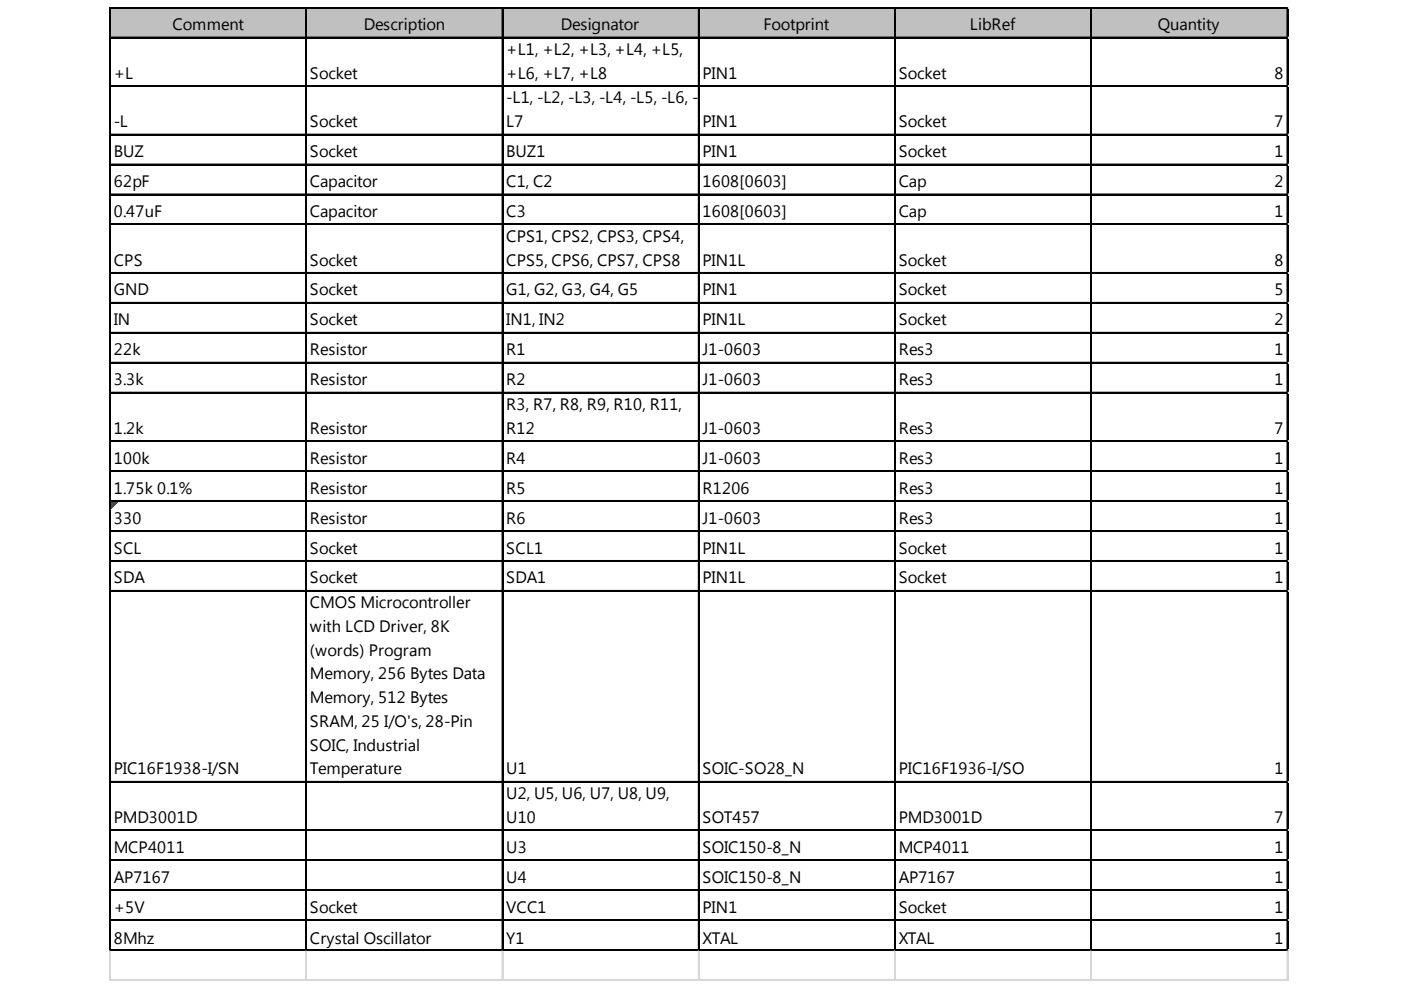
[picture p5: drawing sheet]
<svg xmlns="http://www.w3.org/2000/svg" width="297mm" height="210mm" viewBox="0 0 297 210" stroke-linecap="round" stroke-linejoin="round" font-family="sans-serif">
<defs><g id="words">
<g font-size="3.5">
<text x="36.6" y="6.4">Comment</text>
<text x="77.1" y="6.4">Description</text>
<text x="107.3" y="11.6">+L1, +L2, +L3, +L4, +L5,</text>
<text x="118.9" y="6.4">Designator</text>
<text x="161.9" y="6.4">Footprint</text>
<text x="205.6" y="6.4">LibRef</text>
<text x="245.5" y="6.4">Quantity</text>
<text x="24.1" y="16.7">+L</text>
<text x="65.7" y="16.7">Socket</text>
<text x="107.3" y="16.7">+L6, +L7, +L8</text>
<text x="148.9" y="16.7">PIN1</text>
<text x="190.5" y="16.7">Socket</text>
<text x="270.2" y="16.7">8</text>
<text x="107.3" y="21.9">-L1, -L2, -L3, -L4, -L5, -L6, -</text>
<text x="24.1" y="27">-L</text>
<text x="65.7" y="27">Socket</text>
<text x="107.3" y="27">L7</text>
<text x="148.9" y="27">PIN1</text>
<text x="190.5" y="27">Socket</text>
<text x="270.2" y="27">7</text>
<text x="24.1" y="33.3">BUZ</text>
<text x="65.7" y="33.3">Socket</text>
<text x="107.3" y="33.3">BUZ1</text>
<text x="148.9" y="33.3">PIN1</text>
<text x="190.5" y="33.3">Socket</text>
<text x="270.2" y="33.3">1</text>
<text x="24.1" y="39.7">62pF</text>
<text x="65.7" y="39.7">Capacitor</text>
<text x="107.3" y="39.7">C1, C2</text>
<text x="148.9" y="39.7">1608[0603]</text>
<text x="190.5" y="39.7">Cap</text>
<text x="270.2" y="39.7">2</text>
<text x="24.1" y="46">0.47uF</text>
<text x="65.7" y="46">Capacitor</text>
<text x="107.3" y="46">C3</text>
<text x="148.9" y="46">1608[0603]</text>
<text x="190.5" y="46">Cap</text>
<text x="270.2" y="46">1</text>
<text x="107.3" y="51.3">CPS1, CPS2, CPS3, CPS4,</text>
<text x="24.1" y="56.3">CPS</text>
<text x="65.7" y="56.3">Socket</text>
<text x="107.3" y="56.3">CPS5, CPS6, CPS7, CPS8</text>
<text x="148.9" y="56.3">PIN1L</text>
<text x="190.5" y="56.3">Socket</text>
<text x="270.2" y="56.3">8</text>
<text x="24.1" y="62.6">GND</text>
<text x="65.7" y="62.6">Socket</text>
<text x="107.3" y="62.6">G1, G2, G3, G4, G5</text>
<text x="148.9" y="62.6">PIN1</text>
<text x="190.5" y="62.6">Socket</text>
<text x="270.2" y="62.6">5</text>
<text x="24.1" y="69">IN</text>
<text x="65.7" y="69">Socket</text>
<text x="107.3" y="69">IN1, IN2</text>
<text x="148.9" y="69">PIN1L</text>
<text x="190.5" y="69">Socket</text>
<text x="270.2" y="69">2</text>
<text x="24.1" y="75.3">22k</text>
<text x="65.7" y="75.3">Resistor</text>
<text x="107.3" y="75.3">R1</text>
<text x="148.9" y="75.3">J1-0603</text>
<text x="190.5" y="75.3">Res3</text>
<text x="270.2" y="75.3">1</text>
<text x="24.1" y="81.7">3.3k</text>
<text x="65.7" y="81.7">Resistor</text>
<text x="107.3" y="81.7">R2</text>
<text x="148.9" y="81.7">J1-0603</text>
<text x="190.5" y="81.7">Res3</text>
<text x="270.2" y="81.7">1</text>
<text x="107.3" y="86.9">R3, R7, R8, R9, R10, R11,</text>
<text x="24.1" y="92">1.2k</text>
<text x="65.7" y="92">Resistor</text>
<text x="107.3" y="92">R12</text>
<text x="148.9" y="92">J1-0603</text>
<text x="190.5" y="92">Res3</text>
<text x="270.2" y="92">7</text>
<text x="24.1" y="98.3">100k</text>
<text x="65.7" y="98.3">Resistor</text>
<text x="107.3" y="98.3">R4</text>
<text x="148.9" y="98.3">J1-0603</text>
<text x="190.5" y="98.3">Res3</text>
<text x="270.2" y="98.3">1</text>
<text x="24.1" y="104.7">1.75k 0.1%</text>
<text x="65.7" y="104.7">Resistor</text>
<text x="107.3" y="104.7">R5</text>
<text x="148.9" y="104.7">R1206</text>
<text x="190.5" y="104.7">Res3</text>
<text x="270.2" y="104.7">1</text>
<text x="24.1" y="111">330</text>
<text x="65.7" y="111">Resistor</text>
<text x="107.3" y="111">R6</text>
<text x="148.9" y="111">J1-0603</text>
<text x="190.5" y="111">Res3</text>
<text x="270.2" y="111">1</text>
<text x="24.1" y="117.4">SCL</text>
<text x="65.7" y="117.4">Socket</text>
<text x="107.3" y="117.4">SCL1</text>
<text x="148.9" y="117.4">PIN1L</text>
<text x="190.5" y="117.4">Socket</text>
<text x="270.2" y="117.4">1</text>
<text x="24.1" y="123.7">SDA</text>
<text x="65.7" y="123.7">Socket</text>
<text x="107.3" y="123.7">SDA1</text>
<text x="148.9" y="123.7">PIN1L</text>
<text x="190.5" y="123.7">Socket</text>
<text x="270.2" y="123.7">1</text>
<text x="65.7" y="129">CMOS Microcontroller</text>
<text x="65.7" y="134">with LCD Driver, 8K</text>
<text x="65.7" y="139">(words) Program</text>
<text x="65.7" y="144.1">Memory, 256 Bytes Data</text>
<text x="65.7" y="149.1">Memory, 512 Bytes</text>
<text x="65.7" y="154.1">SRAM, 25 I/O's, 28-Pin</text>
<text x="65.7" y="159.2">SOIC, Industrial</text>
<text x="24.1" y="164.2">PIC16F1938-I/SN</text>
<text x="65.7" y="164.2">Temperature</text>
<text x="107.3" y="164.2">U1</text>
<text x="148.9" y="164.2">SOIC-SO28_N</text>
<text x="190.5" y="164.2">PIC16F1936-I/SO</text>
<text x="270.2" y="164.2">1</text>
<text x="107.3" y="169.5">U2, U5, U6, U7, U8, U9,</text>
<text x="24.1" y="174.5">PMD3001D</text>
<text x="107.3" y="174.5">U10</text>
<text x="148.9" y="174.5">SOT457</text>
<text x="190.5" y="174.5">PMD3001D</text>
<text x="270.2" y="174.5">7</text>
<text x="24.1" y="180.8">MCP4011</text>
<text x="107.3" y="180.8">U3</text>
<text x="148.9" y="180.8">SOIC150-8_N</text>
<text x="190.5" y="180.8">MCP4011</text>
<text x="270.2" y="180.8">1</text>
<text x="24.1" y="187.2">AP7167</text>
<text x="107.3" y="187.2">U4</text>
<text x="148.9" y="187.2">SOIC150-8_N</text>
<text x="190.5" y="187.2">AP7167</text>
<text x="270.2" y="187.2">1</text>
<text x="24.1" y="193.5">+5V</text>
<text x="65.7" y="193.5">Socket</text>
<text x="107.3" y="193.5">VCC1</text>
<text x="148.9" y="193.5">PIN1</text>
<text x="190.5" y="193.5">Socket</text>
<text x="270.2" y="193.5">1</text>
<text x="24.1" y="200.1">8Mhz</text>
<text x="65.7" y="200.1">Crystal Oscillator</text>
<text x="107.3" y="200.1">Y1</text>
<text x="148.9" y="200.1">XTAL</text>
<text x="190.5" y="200.1">XTAL</text>
<text x="270.2" y="200.1">1</text>
</g>
</g></defs>
<path d="M23.4 1.7h249.7v6.4h-249.7z" fill="#c0c0c0"/>
<path d="M23.5 106.4h1.5" fill="none" stroke="#008000" stroke-width=".22"/>
<path d="M23.5 106.4h1.5v.2h-1.5z" fill="#008000"/>
<path d="M23.5 106.6h1.3" fill="none" stroke="#008000" stroke-width=".22"/>
<path d="M23.5 106.6h1.3v.2h-1.3z" fill="#008000"/>
<path d="M23.5 106.8h1.1" fill="none" stroke="#008000" stroke-width=".22"/>
<path d="M23.5 106.8h1.1v.2h-1.1z" fill="#008000"/>
<path d="M23.5 107h.8" fill="none" stroke="#008000" stroke-width=".22"/>
<path d="M23.5 107h.8v.2h-.8z" fill="#008000"/>
<path d="M23.5 107.2h.6" fill="none" stroke="#008000" stroke-width=".22"/>
<path d="M23.5 107.2h.6v.3h-.6z" fill="#008000"/>
<path d="M23.5 107.5h.4" fill="none" stroke="#008000" stroke-width=".22"/>
<path d="M23.5 107.5h.4v.2h-.4z" fill="#008000"/>
<path d="M23.5 107.7h.2" fill="none" stroke="#008000" stroke-width=".22"/>
<path d="M23.5 107.7h.2v.2h-.2z" fill="#008000"/>
<g fill="none" stroke="#000" stroke-width=".22">
<path d="M23.2 1.5v200.1M23.4 1.5v200.1M23.5 1.5h249.6M23.5 1.6h249.6M23.5 7.9h249.6M23.5 8h249.6M23.5 18.2h249.6M23.5 18.3h249.6M64.8 1.7v199.9M65 1.7v199.9M106.5 1.7v199.9M106.6 1.7v199.9"/>
<path d="M148.1 1.7v199.9M148.2 1.7v199.9M189.7 1.7v199.9M189.8 1.7v199.9M231.3 1.7v199.9M231.4 1.7v199.9M272.9 1.7v199.9M273 1.7v199.9M23.5 28.4h249.6M23.5 28.5h249.6M23.5 34.8h249.6M23.5 34.9h249.6"/>
<path d="M23.5 41.1h249.6M23.5 41.2h249.6M23.5 47.5h249.6M23.5 47.6h249.6M23.5 57.8h249.6M23.5 57.9h249.6M23.5 64.1h249.6M23.5 64.2h249.6M23.5 70.5h249.6M23.5 70.6h249.6M23.5 76.8h249.6M23.5 76.9h249.6"/>
<path d="M23.5 83.2h249.6M23.5 83.3h249.6M23.5 93.4h249.6M23.5 93.6h249.6M23.5 99.8h249.6M23.5 99.9h249.6M23.5 106.1h249.6M23.5 106.3h249.6M23.5 112.5h249.6M23.5 112.6h249.6M23.5 118.8h249.6M23.5 118.9h249.6"/>
<path d="M23.5 125.2h249.6M23.5 125.3h249.6M23.5 165.7h249.6M23.5 165.8h249.6M23.5 176h249.6M23.5 176.1h249.6M23.5 182.3h249.6M23.5 182.4h249.6M23.5 188.7h249.6M23.5 188.8h249.6M23.5 195h249.6M23.5 195.1h249.6"/>
<path d="M23.5 201.4h249.6M23.5 201.5h249.6"/>
</g>
<g fill="none" stroke="#d0d7e5" stroke-width=".22">
<path d="M273.1 1.5h.1M23.2 201.6v6.3M23.4 201.6v6.3M64.8 201.6v6.3M65 201.6v6.3M106.5 201.6v6.3M106.6 201.6v6.3M148.1 201.6v6.3M148.2 201.6v6.3M189.7 201.6v6.3M189.8 201.6v6.3M231.3 201.6v6.3"/>
<path d="M231.4 201.6v6.3M272.9 201.6v6.3M273 201.6v6.3"/>
</g>
<path d="M273.1 1.5v.2z" fill="#d0d7e5"/>
<path d="M273.1 7.9h.1" fill="none" stroke="#d0d7e5" stroke-width=".22"/>
<path d="M273.1 7.9v.2z" fill="#d0d7e5"/>
<path d="M273.1 18.2h.1" fill="none" stroke="#d0d7e5" stroke-width=".22"/>
<path d="M273.1 18.2v.2z" fill="#d0d7e5"/>
<path d="M273.1 28.4h.1" fill="none" stroke="#d0d7e5" stroke-width=".22"/>
<path d="M273.1 28.4v.3z" fill="#d0d7e5"/>
<path d="M273.1 34.8h.1" fill="none" stroke="#d0d7e5" stroke-width=".22"/>
<path d="M273.1 34.8v.2z" fill="#d0d7e5"/>
<path d="M273.1 41.1h.1" fill="none" stroke="#d0d7e5" stroke-width=".22"/>
<path d="M273.1 41.1v.3z" fill="#d0d7e5"/>
<path d="M273.1 47.5h.1" fill="none" stroke="#d0d7e5" stroke-width=".22"/>
<path d="M273.1 47.5v.2z" fill="#d0d7e5"/>
<path d="M273.1 57.8h.1" fill="none" stroke="#d0d7e5" stroke-width=".22"/>
<path d="M273.1 57.8v.2z" fill="#d0d7e5"/>
<path d="M273.1 64.1h.1" fill="none" stroke="#d0d7e5" stroke-width=".22"/>
<path d="M273.1 64.1v.2z" fill="#d0d7e5"/>
<path d="M273.1 70.5h.1" fill="none" stroke="#d0d7e5" stroke-width=".22"/>
<path d="M273.1 70.5v.2z" fill="#d0d7e5"/>
<path d="M273.1 76.8h.1" fill="none" stroke="#d0d7e5" stroke-width=".22"/>
<path d="M273.1 76.8v.2z" fill="#d0d7e5"/>
<path d="M273.1 83.2h.1" fill="none" stroke="#d0d7e5" stroke-width=".22"/>
<path d="M273.1 83.2v.2z" fill="#d0d7e5"/>
<path d="M273.1 93.4h.1" fill="none" stroke="#d0d7e5" stroke-width=".22"/>
<path d="M273.1 93.4v.3z" fill="#d0d7e5"/>
<path d="M273.1 99.8h.1" fill="none" stroke="#d0d7e5" stroke-width=".22"/>
<path d="M273.1 99.8v.2z" fill="#d0d7e5"/>
<path d="M273.1 106.1h.1" fill="none" stroke="#d0d7e5" stroke-width=".22"/>
<path d="M273.1 106.1v.3z" fill="#d0d7e5"/>
<path d="M273.1 112.5h.1" fill="none" stroke="#d0d7e5" stroke-width=".22"/>
<path d="M273.1 112.5v.2z" fill="#d0d7e5"/>
<path d="M273.1 118.8h.1" fill="none" stroke="#d0d7e5" stroke-width=".22"/>
<path d="M273.1 118.8v.3z" fill="#d0d7e5"/>
<path d="M273.1 125.2h.1" fill="none" stroke="#d0d7e5" stroke-width=".22"/>
<path d="M273.1 125.2v.2z" fill="#d0d7e5"/>
<path d="M273.1 165.7h.1" fill="none" stroke="#d0d7e5" stroke-width=".22"/>
<path d="M273.1 165.7v.2z" fill="#d0d7e5"/>
<path d="M273.1 176h.1" fill="none" stroke="#d0d7e5" stroke-width=".22"/>
<path d="M273.1 176v.2z" fill="#d0d7e5"/>
<path d="M273.1 182.3h.1" fill="none" stroke="#d0d7e5" stroke-width=".22"/>
<path d="M273.1 182.3v.2z" fill="#d0d7e5"/>
<path d="M273.1 188.7h.1" fill="none" stroke="#d0d7e5" stroke-width=".22"/>
<path d="M273.1 188.7v.2z" fill="#d0d7e5"/>
<path d="M273.1 195h.1" fill="none" stroke="#d0d7e5" stroke-width=".22"/>
<path d="M273.1 195v.2z" fill="#d0d7e5"/>
<path d="M273.1 201.4h.1" fill="none" stroke="#d0d7e5" stroke-width=".22"/>
<path d="M273.1 201.4v.2z" fill="#d0d7e5"/>
<path d="M23.2 207.7h249.9" fill="none" stroke="#d0d7e5" stroke-width=".22"/>
<path d="M23.2 207.8h249.9" fill="none" stroke="#d0d7e5" stroke-width=".21"/>
<use href="#words"/>
</svg>
